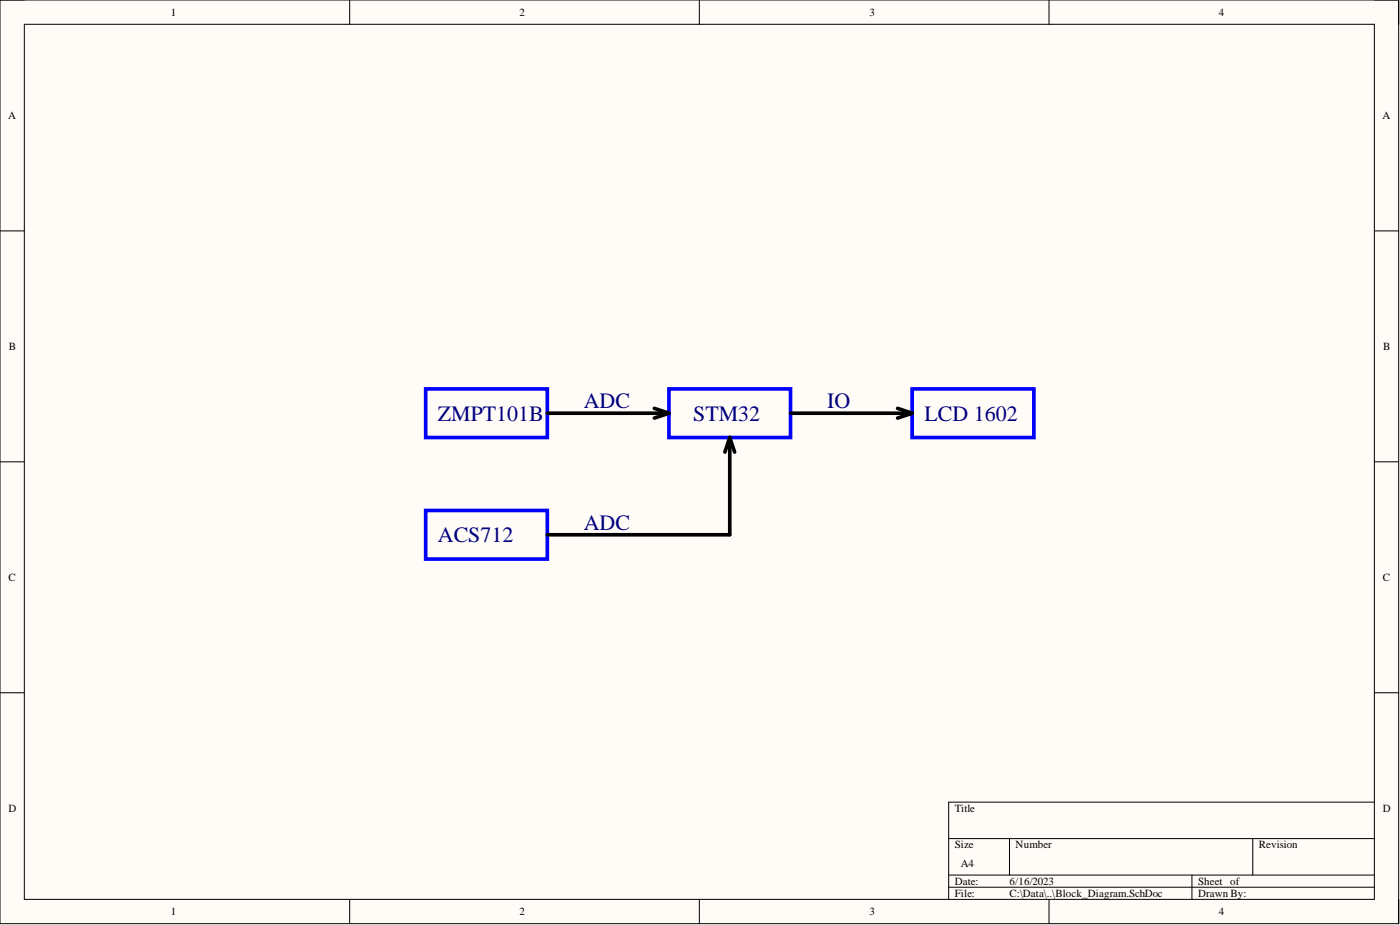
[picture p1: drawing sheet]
<svg xmlns="http://www.w3.org/2000/svg" width="292mm" height="193mm" viewBox="0 0 292 193" stroke-linecap="round" stroke-linejoin="round" font-family="sans-serif">
<defs><g id="words">
<g font-size="4.6" fill="#000080">
<text x="91.4" y="87.7">ZMPT101B</text>
<text x="121.8" y="85.2">ADC</text>
<text x="144.6" y="87.7">STM32</text>
<text x="172.6" y="85.2">IO</text>
<text x="192.9" y="87.7">LCD 1602</text>
<text x="91.4" y="113.1">ACS712</text>
<text x="121.8" y="110.5">ADC</text>
</g>
<g font-size="2.3">
<text x="35.6" y="3.3">1</text>
<text x="108.4" y="3.3">2</text>
<text x="181.4" y="3.3">3</text>
<text x="254.3" y="3.3">4</text>
<text x="1.7" y="24.8">A</text>
<text x="288.4" y="24.8">A</text>
<text x="1.9" y="73">B</text>
<text x="288.6" y="73">B</text>
<text x="1.8" y="121.2">C</text>
<text x="288.5" y="121.2">C</text>
<text x="1.8" y="169.4">D</text>
<text x="199.2" y="169.4">Title</text>
<text x="288.5" y="169.4">D</text>
<text x="199.2" y="177">Size</text>
<text x="211.9" y="177">Number</text>
<text x="262.6" y="177">Revision</text>
<text x="199.2" y="184.6">Date:</text>
<text x="200.5" y="180.8">A4</text>
<text x="210.6" y="184.6">6/16/2023</text>
<text x="250" y="184.6">Sheet of</text>
<text x="35.6" y="190.9">1</text>
<text x="108.4" y="190.9">2</text>
<text x="181.4" y="190.9">3</text>
<text x="199.2" y="187.1">File:</text>
<text x="210.6" y="187.1">C:\Data\..\Block_Diagram.SchDoc</text>
<text x="250" y="187.1">Drawn By:</text>
<text x="254.3" y="190.9">4</text>
</g>
</g></defs>
<path d="M0 0h291.8v192.7h-291.8z" fill-rule="evenodd" fill="#fffcf8"/>
<path d="M0 0h291.8v192.7h-291.8z" fill="none" stroke="#000" stroke-width=".21"/>
<path d="M5.1 5.1h281.7v182.5h-281.7z" fill-rule="evenodd" fill="#fffcf8"/>
<g fill="none" stroke="#000" stroke-width=".21">
<path d="M0 0h5.1M73 0v5.1M145.9 0v5.1M218.9 0v5.1M286.8 0h5v5.1M5.1 5.1h281.7v182.5h-281.7zM0 48.2h5.1M286.8 48.2h5M0 96.3h5.1M286.8 96.3h5M0 144.5h5.1M286.8 144.5h5"/>
<path d="M197.9 174.9h88.9M210.6 174.9v7.7M261.4 174.9v7.7M286.8 167.3h-88.9v20.3M73 187.6v5.1M145.9 187.6v5.1M197.9 182.6h88.9M197.9 185.1h88.9M218.9 187.6v5.1M248.7 182.6v5M291.8 187.6v5.1"/>
</g>
<path d="M88.8 81.1h25.4v10.2h-25.4zM139.6 81.1h25.3v10.2h-25.3zM190.3 81.1h25.4v10.2h-25.4zM88.8 106.5h25.4v10.1h-25.4z" fill="none" stroke="#00f" stroke-width=".76"/>
<path d="M114.2 86.2h25.4M136.5 85.2l3.1 1M139.6 86.2l-3.1 1M152.3 91.3v20.3h-38.1M152.3 91.3l-1.1 3M152.3 91.3l1 3M164.9 86.2h25.4M187.3 85.2l3 1M190.3 86.2l-3 1" fill="none" stroke="#000" stroke-width=".76"/>
<use href="#words"/>
</svg>
